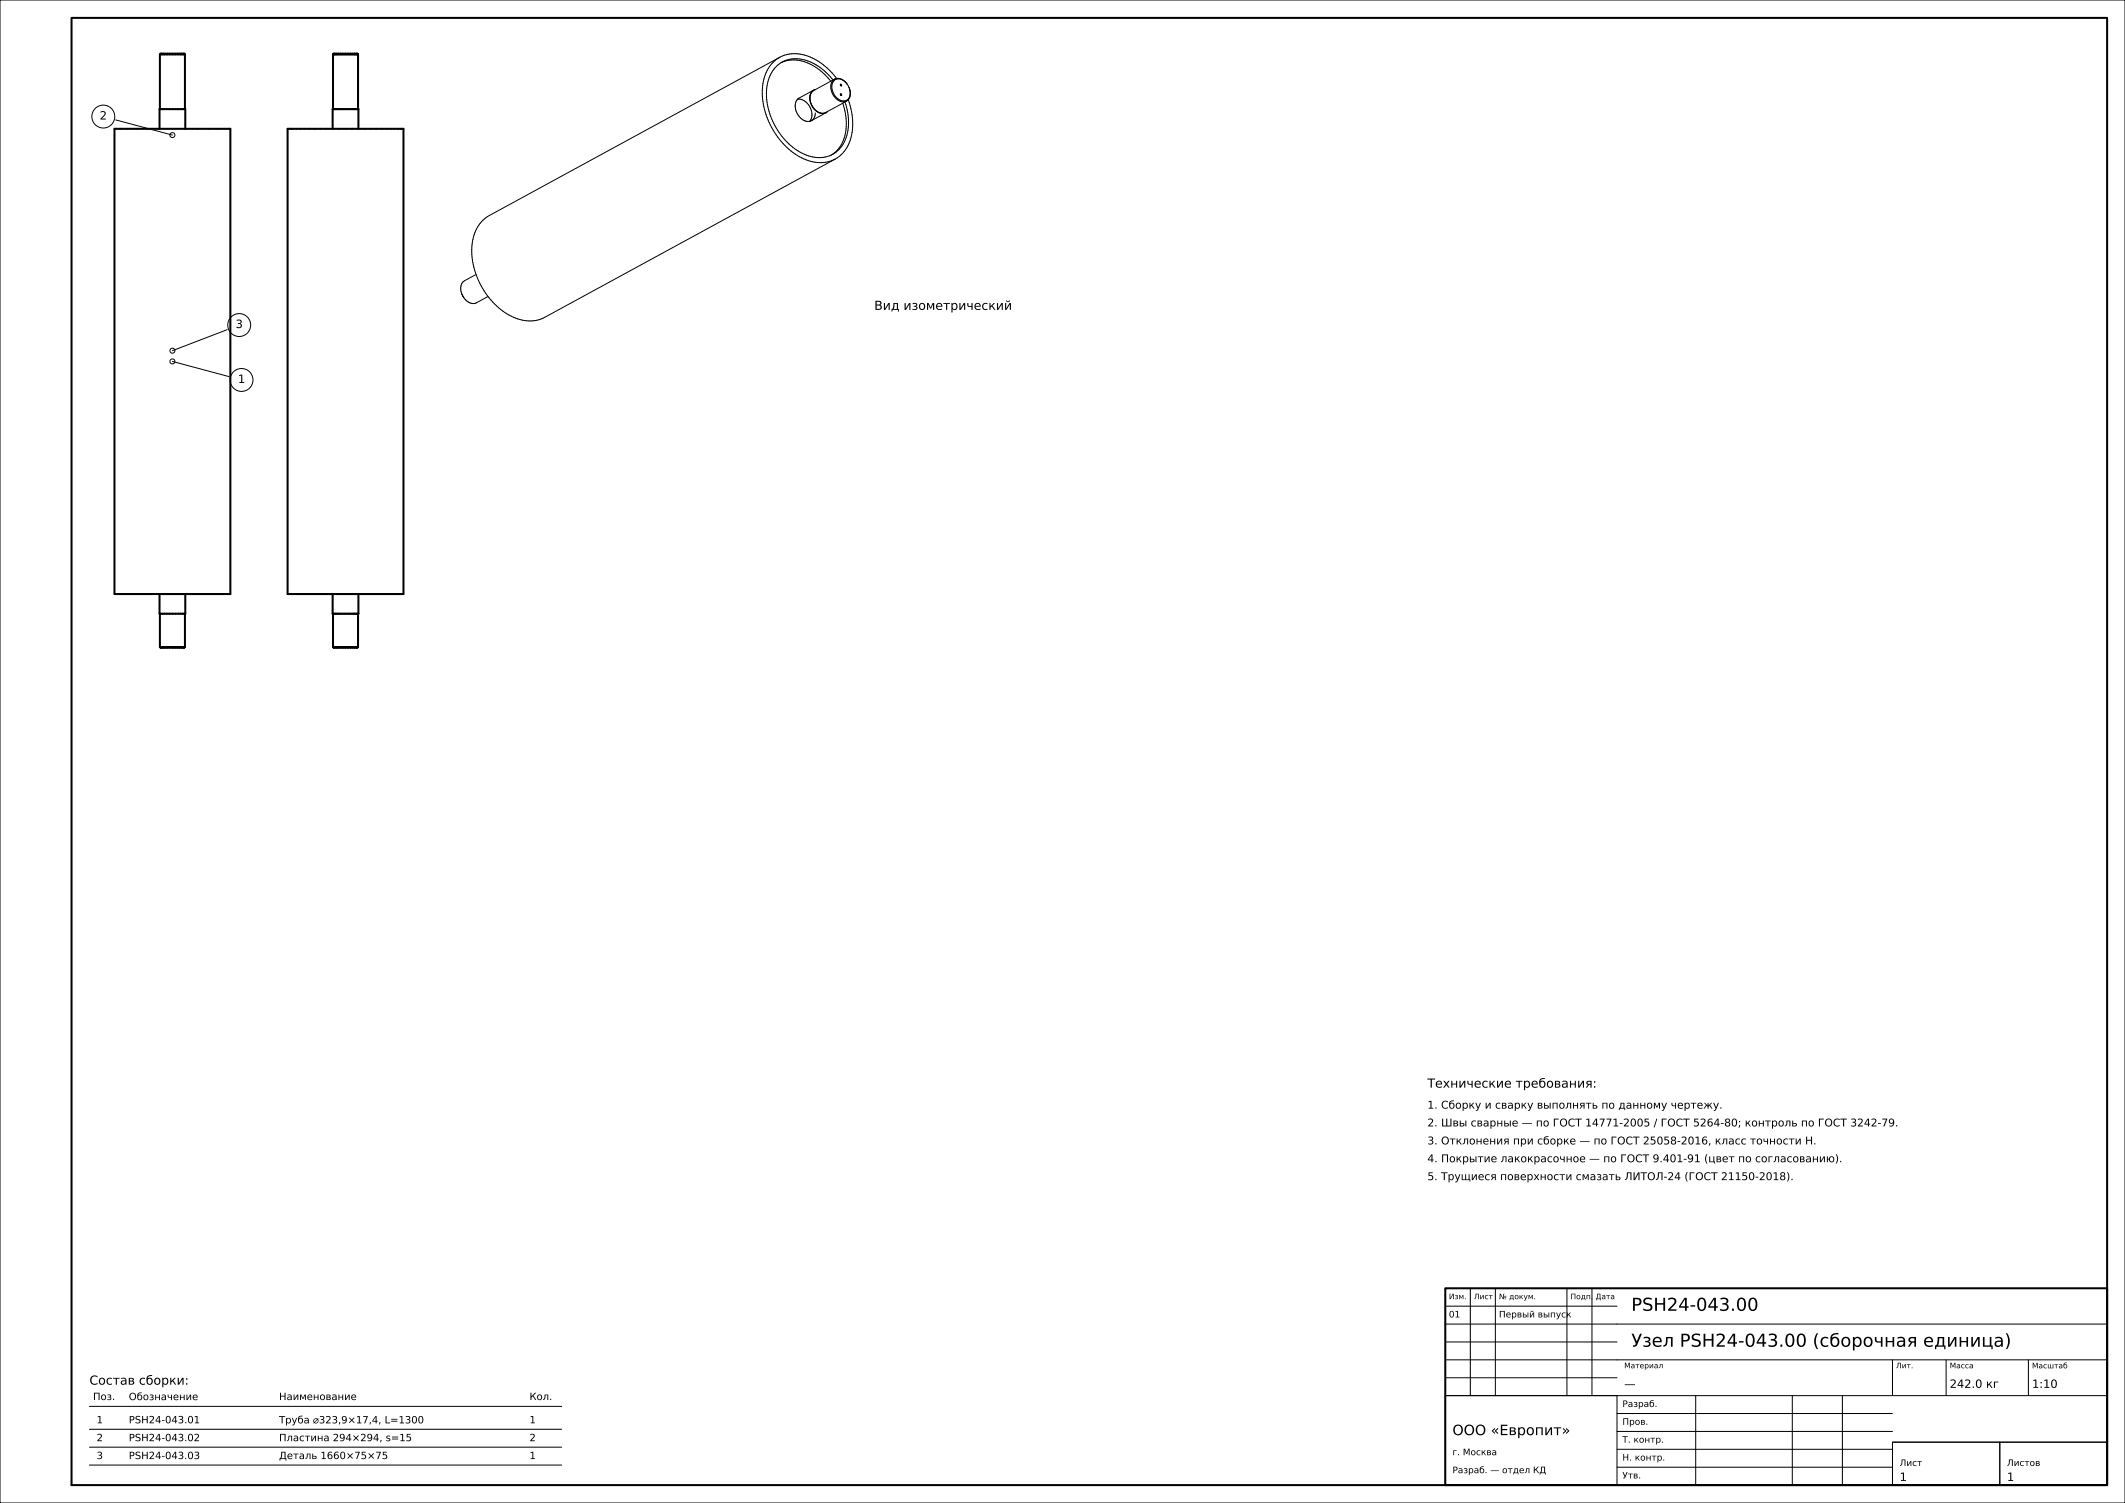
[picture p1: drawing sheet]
<svg xmlns="http://www.w3.org/2000/svg" width="594mm" height="420mm" viewBox="0 0 594 420" stroke-linecap="round" stroke-linejoin="round" font-family="sans-serif">
<defs><g id="words">
<g font-size="5">
<text x="456" y="366.3">PSH24-043.00</text>
<text x="456" y="376.3">Узел PSH24-043.00 (сборочная единица)</text>
</g>
<text font-size="4" x="406" y="401">ООО «Европит»</text>
<g font-size="3.5">
<text x="244.4" y="86.6">Вид изометрический</text>
<text x="399" y="303.9">Технические требования:</text>
<text x="25" y="386.9">Состав сборки:</text>
</g>
<g font-size="3.2">
<text x="27.9" y="33.4">2</text>
<text x="65.9" y="91.7">3</text>
<text x="66.5" y="107">1</text>
<text x="454" y="387.8">—</text>
<text x="545" y="387.8">242.0 кг</text>
<text x="568" y="387.8">1:10</text>
<text x="531" y="413.8">1</text>
<text x="561" y="413.8">1</text>
</g>
<g font-size="3">
<text x="399" y="309.8">1. Сборку и сварку выполнять по данному чертежу.</text>
<text x="399" y="314.8">2. Швы сварные — по ГОСТ 14771-2005 / ГОСТ 5264-80; контроль по ГОСТ 3242-79.</text>
<text x="399" y="319.8">3. Отклонения при сборке — по ГОСТ 25058-2016, класс точности Н.</text>
<text x="399" y="324.8">4. Покрытие лакокрасочное — по ГОСТ 9.401-91 (цвет по согласованию).</text>
<text x="399" y="329.8">5. Трущиеся поверхности смазать ЛИТОЛ-24 (ГОСТ 21150-2018).</text>
</g>
<g font-size="2.8">
<text x="26" y="391.2">Поз.</text>
<text x="36" y="391.3">Обозначение</text>
<text x="78" y="391.2">Наименование</text>
<text x="148" y="391.2">Кол.</text>
<text x="27" y="397.7">1</text>
<text x="36" y="397.7">PSH24-043.01</text>
<text x="78" y="397.8">Труба ⌀323,9×17,4, L=1300</text>
<text x="148" y="397.7">1</text>
<text x="27" y="402.7">2</text>
<text x="27" y="407.7">3</text>
<text x="36" y="402.7">PSH24-043.02</text>
<text x="36" y="407.7">PSH24-043.03</text>
<text x="78" y="402.7">Пластина 294×294, s=15</text>
<text x="78" y="407.7">Деталь 1660×75×75</text>
<text x="148" y="402.7">2</text>
<text x="148" y="407.7">1</text>
</g>
<g font-size="2.5">
<text x="405" y="368.1">01</text>
<text x="419" y="368.1">Первый выпуск</text>
<text x="453.5" y="393.2">Разраб.</text>
<text x="453.5" y="398.1">Пров.</text>
<text x="406" y="406.6">г. Москва</text>
<text x="453.5" y="403.1">Т. контр.</text>
<text x="406" y="411.7">Разраб. — отдел КД</text>
<text x="453.5" y="408.1">Н. контр.</text>
<text x="453.5" y="413.1">Утв.</text>
<text x="531" y="409.6">Лист</text>
<text x="561" y="409.6">Листов</text>
</g>
<g font-size="2.1">
<text x="405" y="363">Изм.</text>
<text x="412" y="363">Лист</text>
<text x="419" y="363">№ докум.</text>
<text x="439" y="363">Подп.</text>
<text x="446" y="363">Дата</text>
<text x="454" y="382.3">Материал</text>
<text x="530" y="382.3">Лит.</text>
<text x="545" y="382.3">Масса</text>
<text x="568" y="382.4">Масштаб</text>
</g>
</g></defs>
<g fill="none" stroke="#000" stroke-width=".28">
<path d="M0 0h594v420h-594zM218 16a11 11 0 0 0-4.9 10.9 21 21 0 0 0 12.9 18 9.4 9.4 0 0 0 7.5-.5M218 16a11.2 11.2 0 0 1 12.2 2.1l1.9 1.8 1.8 2M218 16l-81.2 44.2a11 11 0 0 0-4.9 10.9 21 21 0 0 0 12.9 18 9.4 9.4 0 0 0 7.5-.4l81.2-44.3M218.4 17.5a10.7 10.7 0 0 1 11.5 2.7l2.3 2.5M32.4 33.5l15.8 4.2M222.9 27.7a4.1 4.1 0 0 1 3.4 6.2M227.4 25.2l-4 2.2a3.5 3.5 0 0 0 .1 5.2 2.87 2.87 0 0 0 3.3 1.1M227.4 25.2a3.5 3.5 0 0 0 .1 5.2M227.5 30.4a2.87 2.87 0 0 0 3.4 1.1M227.9 31.5a2.37 2.37 0 0 1-1.1 2.2M228 25l-.6 .2"/>
<path d="M230.9 31.5l-4.1 2.2M231.3 31.1l-.4 .4M232.9 22.4a13.4 13.4 0 0 0-11.8-5.9 8.4 8.4 0 0 0-6.8 8.1 19 19 0 0 0 11.7 18.9 8.1 8.1 0 0 0 11-7.1 16.7 16.7 0 0 0-.8-7.9M233.3 22.1a3.3 3.3 0 0 0-.2 4.8 2.79 2.79 0 0 0 3.5 1.4M233.3 22.1l-5.8 3.2a3.4 3.4 0 0 0 .1 5.1M233.9 21.9l-.6 .2M233.9 21.9l1.2 .2 1.2 .8M235 26.3h-.1M235.6 28.8a13.4 13.4 0 0 1-1.4 13l-1.8 1.5M236.2 22.9a2.11 2.11 0 0 0-2.7-.7 2.11 2.11 0 0 0-.9 2.7 3.5 3.5 0 0 0 3.9 3.2 2.64 2.64 0 0 0 .8-3.6M236.2 22.9l.7 .7M236.3 22.9l.5 .7"/>
<path d="M236.6 28.3l-5.8 3.1a2.71 2.71 0 0 1-3.2-1M236.8 23.6h.1M236.9 23.6l.4 .9M237.1 27.9a15.3 15.3 0 0 1-1.1 14.4l-.9 1-1.6 1.1M237.3 24.5a3 3 0 0 1-.7 3.8M133.1 76.7l-3.3 1.8a2.91 2.91 0 0 0-.7 3.7M63.5 92.1l-15.3 5.9M129.1 82.2l.5 1M129.1 82.2v.1M129.6 83.2h.1M136.4 82.9l-3.2 1.7a2.93 2.93 0 0 1-3.6-1.4M48.2 101l15.8 4.2"/>
<path d="M411 360v30M418 360v30M438 360v30M445 360v30M404 380h185M404 375h48M404 370h185M404 365h48M529 380v10M544 380v10M567 380v10M25 393h132"/>
<path d="M25 399.4h132M404 390h48v25h-48zM404 390h185M404 385h48M452 400h77M452 395h77M474 390v25M501 390v25M515 390v25M25 404.4h132M25 409.4h132M452 410h77"/>
<path d="M452 405h77M529 403h30v12h-30zM529 403h60M559 403h30v12h-30z"/>
<circle cx="28.9" cy="32.6" r="3.2"/>
<circle cx="48.2" cy="37.7" r=".7"/>
<circle cx="235" cy="26.5" r=".22"/>
<circle cx="235" cy="23.8" r=".21"/>
<circle cx="48.2" cy="98" r=".7"/>
<circle cx="66.9" cy="90.8" r="3.2"/>
<circle cx="48.2" cy="101" r=".7"/>
<circle cx="67.5" cy="106.2" r="3.2"/>
</g>
<g fill="none" stroke="#000" stroke-width=".56">
<path d="M20 5h569v410h-569zM44.7 15.2v15.3M44.7 15.2h7M44.7 15.2l.2-.2h6.6l.2 .2M51.7 15.2v15.3M93.1 15.2h7M93.1 15.2l.2-.2h6.6l.2 .2M93.1 15.2v15.3M100.1 15.2v15.3M32 36h32.4v130h-32.4zM44.6 36v-5.5h7.2v5.5M80.4 36h32.4v130h-32.4z"/>
<path d="M93 36v-5.5h7.2v5.5M44.6 166v5.5h7.2v-5.5M44.7 171.5v9.3M51.7 171.5v9.3M93 166v5.5h7.2v-5.5M93.1 171.5v9.3M100.1 171.5v9.3M44.7 180.8l.2 .2h6.6l.2-.2M44.7 180.8h7M93.1 180.8l.2 .2h6.6l.2-.2M93.1 180.8h7M404 360h185v55h-185z"/>
</g>
<use href="#words"/>
</svg>
